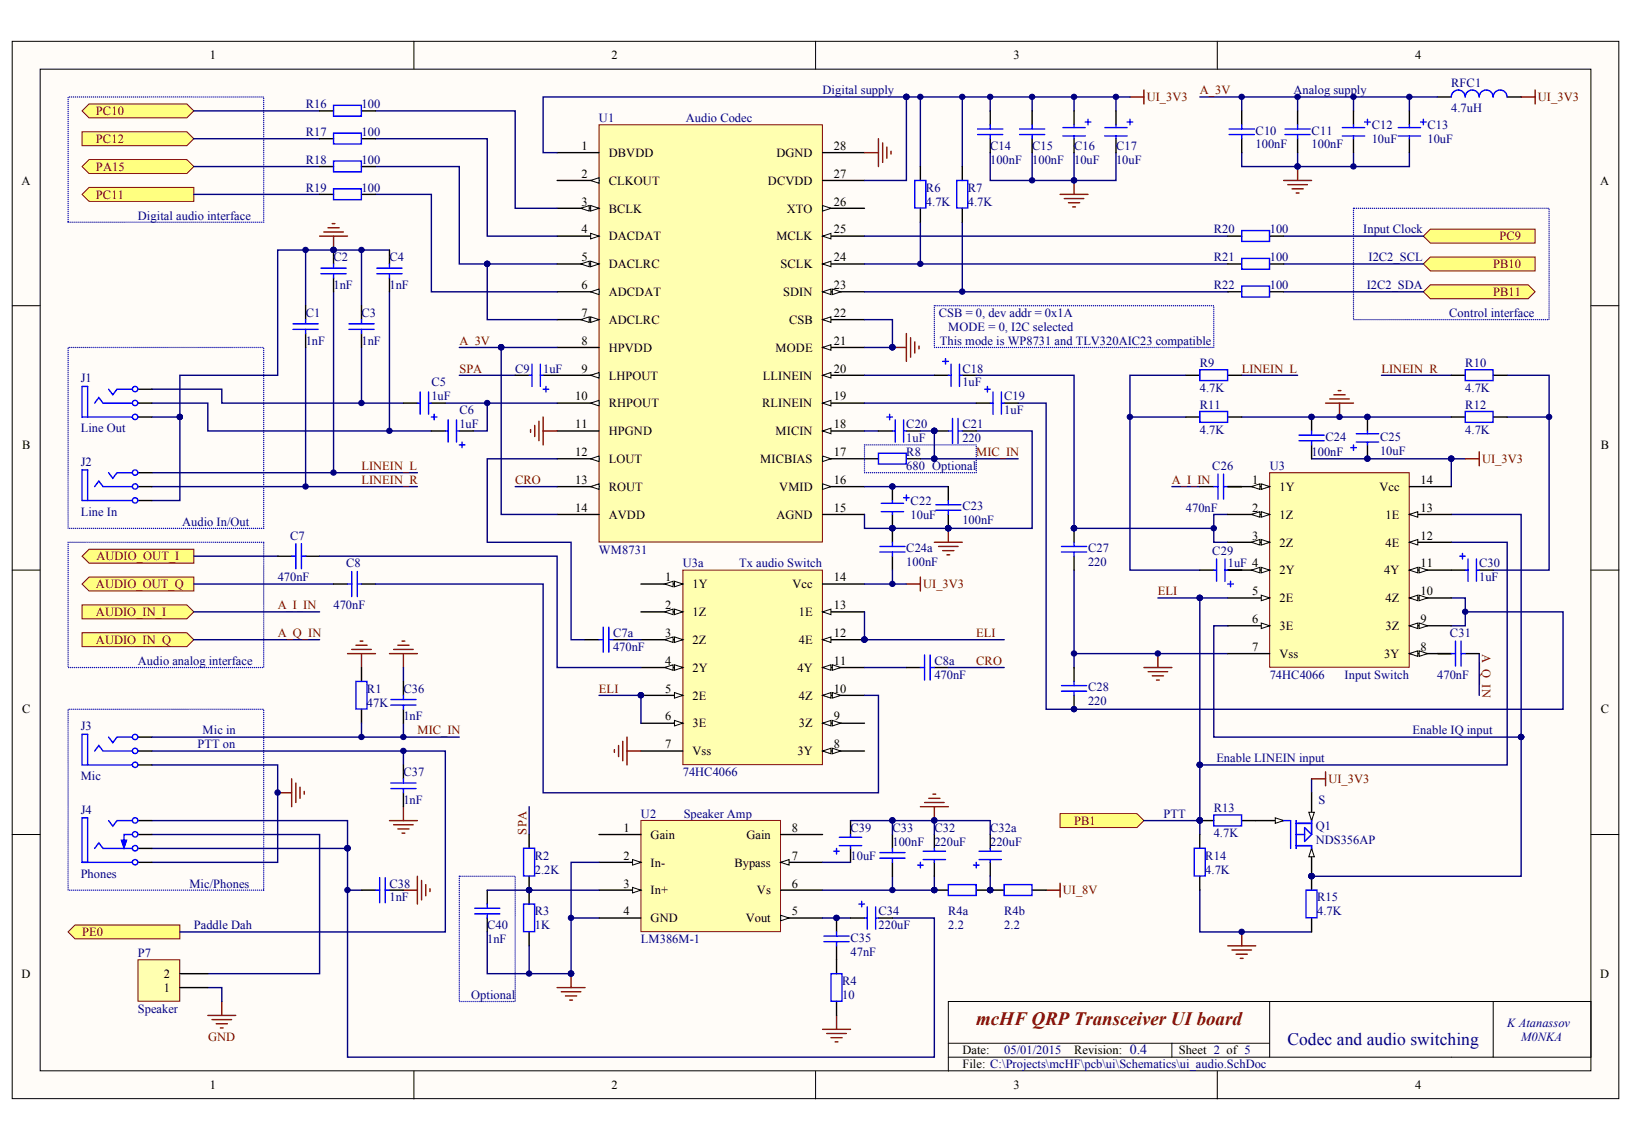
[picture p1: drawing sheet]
<svg xmlns="http://www.w3.org/2000/svg" width="288mm" height="202mm" viewBox="0 0 288 202" stroke-linecap="round" stroke-linejoin="round" font-family="sans-serif">
<defs><g id="words">
<text font-size="3.3" fill="#800000" x="172.1" y="180.7">mcHF QRP Transceiver UI board</text>
<text font-size="3.1" fill="#000080" x="227" y="184.2">Codec and audio switching</text>
<g font-size="2.2">
<text x="37" y="10.5">1</text>
<text x="107.8" y="10.5">2</text>
<text x="178.6" y="10.5">3</text>
<text x="249.4" y="10.5">4</text>
<text x="102.5" y="26.4">1</text>
<text x="107.3" y="27.6">DBVDD</text>
<text x="136.9" y="27.6">DGND</text>
<text x="147" y="26.4">28</text>
<text x="3.8" y="32.5">A</text>
<text x="102.5" y="31.3">2</text>
<text x="107.3" y="32.5">CLKOUT</text>
<text x="135.4" y="32.5">DCVDD</text>
<text x="147" y="31.3">27</text>
<text x="282.1" y="32.5">A</text>
<text x="102.5" y="36.3">3</text>
<text x="102.5" y="41.1">4</text>
<text x="107.3" y="37.5">BCLK</text>
<text x="138.7" y="37.5">XTO</text>
<text x="147" y="41.1">25</text>
<text x="147" y="36.3">26</text>
<text x="102.5" y="46">5</text>
<text x="107.3" y="47.3">DACLRC</text>
<text x="107.3" y="42.4">DACDAT</text>
<text x="136.9" y="42.4">MCLK</text>
<text x="137.6" y="47.3">SCLK</text>
<text x="147" y="46">24</text>
<text x="102.5" y="50.9">6</text>
<text x="107.3" y="52.2">ADCDAT</text>
<text x="138.1" y="52.2">SDIN</text>
<text x="147" y="50.9">23</text>
<text x="102.5" y="55.9">7</text>
<text x="107.3" y="57.1">ADCLRC</text>
<text x="139.1" y="57.1">CSB</text>
<text x="147" y="55.9">22</text>
<text x="102.5" y="60.8">8</text>
<text x="102.5" y="65.7">9</text>
<text x="107.3" y="62">HPVDD</text>
<text x="136.7" y="62">MODE</text>
<text x="147" y="65.7">20</text>
<text x="147" y="60.8">21</text>
<text x="101.4" y="70.6">10</text>
<text x="107.3" y="66.9">LHPOUT</text>
<text x="107.3" y="71.8">RHPOUT</text>
<text x="134.4" y="71.8">RLINEIN</text>
<text x="134.5" y="66.9">LLINEIN</text>
<text x="147" y="70.6">19</text>
<text x="101.4" y="75.5">11</text>
<text x="107.3" y="76.7">HPGND</text>
<text x="136.7" y="76.7">MICIN</text>
<text x="147" y="75.5">18</text>
<text x="3.9" y="79.2">B</text>
<text x="101.4" y="80.4">12</text>
<text x="107.3" y="81.6">LOUT</text>
<text x="134" y="81.6">MICBIAS</text>
<text x="147" y="80.4">17</text>
<text x="282.2" y="79.2">B</text>
<text x="101.4" y="85.3">13</text>
<text x="107.3" y="86.5">ROUT</text>
<text x="137.4" y="86.5">VMID</text>
<text x="147" y="85.3">16</text>
<text x="220.7" y="85.3">1</text>
<text x="225.6" y="86.5">1Y</text>
<text x="243.2" y="86.5">Vcc</text>
<text x="250.4" y="85.3">14</text>
<text x="101.4" y="90.2">14</text>
<text x="107.3" y="91.4">AVDD</text>
<text x="136.9" y="91.4">AGND</text>
<text x="147" y="90.2">15</text>
<text x="220.7" y="90.2">2</text>
<text x="220.7" y="95.1">3</text>
<text x="225.6" y="91.4">1Z</text>
<text x="244.3" y="91.4">1E</text>
<text x="250.4" y="95.1">12</text>
<text x="250.4" y="90.2">13</text>
<text x="225.6" y="96.3">2Z</text>
<text x="225.6" y="101.2">2Y</text>
<text x="244" y="101.2">4Y</text>
<text x="244.3" y="96.3">4E</text>
<text x="250.4" y="100">11</text>
<text x="117.3" y="102.5">1</text>
<text x="117.3" y="107.3">2</text>
<text x="122.1" y="103.7">1Y</text>
<text x="139.7" y="103.7">Vcc</text>
<text x="147" y="107.3">13</text>
<text x="147" y="102.5">14</text>
<text x="220.7" y="104.9">5</text>
<text x="225.6" y="106.1">2E</text>
<text x="244.3" y="106.1">4Z</text>
<text x="250.4" y="104.9">10</text>
<text x="117.3" y="112.2">3</text>
<text x="122.1" y="108.6">1Z</text>
<text x="122.1" y="113.5">2Z</text>
<text x="140.8" y="113.5">4E</text>
<text x="140.8" y="108.6">1E</text>
<text x="147" y="112.2">12</text>
<text x="220.7" y="109.8">6</text>
<text x="225.6" y="111">3E</text>
<text x="244.3" y="111">3Z</text>
<text x="250.4" y="109.8">9</text>
<text x="117.3" y="117.2">4</text>
<text x="122.1" y="118.4">2Y</text>
<text x="140.6" y="118.4">4Y</text>
<text x="147" y="117.2">11</text>
<text x="220.7" y="114.7">7</text>
<text x="225.6" y="116">Vss</text>
<text x="244" y="116">3Y</text>
<text x="250.4" y="114.7">8</text>
<text x="3.9" y="125.7">C</text>
<text x="117.3" y="122.1">5</text>
<text x="122.1" y="123.3">2E</text>
<text x="140.8" y="123.3">4Z</text>
<text x="147" y="122.1">10</text>
<text x="282.2" y="125.7">C</text>
<text x="117.3" y="127">6</text>
<text x="117.3" y="131.9">7</text>
<text x="122.1" y="128.2">3E</text>
<text x="140.8" y="128.2">3Z</text>
<text x="147" y="131.9">8</text>
<text x="147" y="127">9</text>
<text x="122.1" y="133.1">Vss</text>
<text x="140.6" y="133.1">3Y</text>
<text x="109.9" y="146.6">1</text>
<text x="114.7" y="147.8">Gain</text>
<text x="131.6" y="147.8">Gain</text>
<text x="139.6" y="146.6">8</text>
<text x="109.9" y="151.5">2</text>
<text x="114.7" y="152.7">In-</text>
<text x="129.5" y="152.7">Bypass</text>
<text x="139.6" y="151.5">7</text>
<text x="109.9" y="156.4">3</text>
<text x="109.9" y="161.3">4</text>
<text x="114.7" y="157.6">In+</text>
<text x="133.4" y="157.6">Vs</text>
<text x="139.6" y="156.4">6</text>
<text x="139.6" y="161.3">5</text>
<text x="114.7" y="162.5">GND</text>
<text x="131.5" y="162.5">Vout</text>
<text x="3.8" y="172.4">D</text>
<text x="28.9" y="172.4">2</text>
<text x="282.1" y="172.4">D</text>
<text x="28.9" y="174.8">1</text>
<text x="169.6" y="185.8">Date:</text>
<text x="189.4" y="185.8">Revision: 0.4</text>
<text x="207.8" y="185.8">Sheet 2 of 5</text>
<text x="37" y="192">1</text>
<text x="107.8" y="192">2</text>
<text x="169.6" y="188.3">File: C:\Projects\mcHF\pcb\ui\Schematics\ui_audio.SchDoc</text>
<text x="178.6" y="192">3</text>
<text x="249.4" y="192">4</text>
</g>
<g font-size="2.2" fill="#000080">
<text x="145" y="16.6">Digital supply</text>
<text x="228" y="16.6">Analog supply</text>
<text x="255.8" y="15.4">RFC1</text>
<text x="53.9" y="19.1">R16</text>
<text x="53.9" y="24">R17</text>
<text x="63.7" y="19.1">100</text>
<text x="63.7" y="24">100</text>
<text x="105.6" y="21.5">U1</text>
<text x="120.9" y="21.5">Audio Codec</text>
<text x="221.3" y="23.7">C10</text>
<text x="231.2" y="23.7">C11</text>
<text x="241.8" y="22.8">C12</text>
<text x="251.6" y="22.8">C13</text>
<text x="255.8" y="19.8">4.7uH</text>
<text x="53.9" y="28.9">R18</text>
<text x="63.7" y="28.9">100</text>
<text x="174.5" y="26.4">C14</text>
<text x="174.5" y="28.9">100nF</text>
<text x="182" y="26.4">C15</text>
<text x="182" y="28.9">100nF</text>
<text x="189.4" y="26.4">C16</text>
<text x="189.4" y="28.9">10uF</text>
<text x="196.7" y="26.4">C17</text>
<text x="196.7" y="28.9">10uF</text>
<text x="221.3" y="26.2">100nF</text>
<text x="231.2" y="26.2">100nF</text>
<text x="241.8" y="25.2">10uF</text>
<text x="251.6" y="25.2">10uF</text>
<text x="53.9" y="33.8">R19</text>
<text x="63.7" y="33.8">100</text>
<text x="163.2" y="33.8">R6</text>
<text x="170.6" y="33.8">R7</text>
<text x="24.3" y="38.7">Digital audio interface</text>
<text x="163.2" y="36.3">4.7K</text>
<text x="170.6" y="36.3">4.7K</text>
<text x="214" y="41.1">R20</text>
<text x="223.8" y="41.1">100</text>
<text x="240.3" y="41.1">Input Clock</text>
<text x="58.8" y="46">C2</text>
<text x="68.7" y="46">C4</text>
<text x="214" y="46">R21</text>
<text x="223.8" y="46">100</text>
<text x="241.3" y="46">I2C2_SCL</text>
<text x="58.8" y="50.9">1nF</text>
<text x="68.7" y="50.9">1nF</text>
<text x="214" y="50.9">R22</text>
<text x="223.8" y="50.9">100</text>
<text x="240.9" y="50.9">I2C2_SDA</text>
<text x="53.9" y="55.9">C1</text>
<text x="63.7" y="55.9">C3</text>
<text x="165.5" y="55.9">CSB = 0, dev addr = 0x1A</text>
<text x="167.2" y="58.3">MODE = 0, I2C selected</text>
<text x="255.5" y="55.9">Control interface</text>
<text x="53.9" y="60.8">1nF</text>
<text x="63.7" y="60.8">1nF</text>
<text x="90.8" y="65.7">C9</text>
<text x="95.8" y="65.7">1uF</text>
<text x="165.7" y="60.8">This mode is WP8731 and TLV320AIC23 compatible</text>
<text x="169.6" y="65.7">C18</text>
<text x="211.5" y="64.7">R9</text>
<text x="258.3" y="64.7">R10</text>
<text x="14.2" y="67.4">J1</text>
<text x="76" y="68.1">C5</text>
<text x="76" y="70.6">1uF</text>
<text x="169.6" y="68.1">1uF</text>
<text x="177" y="70.6">C19</text>
<text x="211.5" y="69.1">4.7K</text>
<text x="258.3" y="69.1">4.7K</text>
<text x="14.2" y="76.2">Line Out</text>
<text x="81" y="73">C6</text>
<text x="81" y="75.5">1uF</text>
<text x="159.8" y="75.5">C20</text>
<text x="159.8" y="77.9">1uF</text>
<text x="169.6" y="75.5">C21</text>
<text x="169.6" y="77.9">220</text>
<text x="177" y="73">1uF</text>
<text x="211.5" y="72">R11</text>
<text x="211.5" y="76.5">4.7K</text>
<text x="233.7" y="77.7">C24</text>
<text x="243.3" y="77.7">C25</text>
<text x="258.3" y="72">R12</text>
<text x="258.3" y="76.5">4.7K</text>
<text x="14.2" y="82.1">J2</text>
<text x="159.8" y="80.4">R8</text>
<text x="159.8" y="82.8">680 Optional</text>
<text x="213.7" y="82.8">C26</text>
<text x="223.8" y="82.8">U3</text>
<text x="231.2" y="80.4">100nF</text>
<text x="243.3" y="80.1">10uF</text>
<text x="160.5" y="88.9">C22</text>
<text x="169.6" y="90">C23</text>
<text x="14.2" y="90.9">Line In</text>
<text x="32.1" y="92.6">Audio In/Out</text>
<text x="51.1" y="95.1">C7</text>
<text x="160.5" y="91.4">10uF</text>
<text x="169.6" y="92.4">100nF</text>
<text x="209.1" y="90.2">470nF</text>
<text x="61" y="100">C8</text>
<text x="105.6" y="97.6">WM8731</text>
<text x="120.4" y="100">U3a</text>
<text x="130.3" y="100">Tx audio Switch</text>
<text x="159.8" y="97.3">C24a</text>
<text x="159.8" y="99.7">100nF</text>
<text x="191.8" y="97.3">C27</text>
<text x="191.8" y="99.7">220</text>
<text x="213.7" y="97.8">C29</text>
<text x="216.4" y="100">1uF 4</text>
<text x="260.8" y="100">C30</text>
<text x="49" y="102.5">470nF</text>
<text x="58.8" y="107.3">470nF</text>
<text x="260.8" y="102.5">1uF</text>
<text x="108.1" y="112.2">C7a</text>
<text x="255.6" y="112.2">C31</text>
<text x="24.3" y="117.2">Audio analog interface</text>
<text x="108.1" y="114.7">470nF</text>
<text x="164.7" y="117.2">C8a</text>
<text x="164.7" y="119.6">470nF</text>
<text x="223.8" y="119.6">74HC4066</text>
<text x="237" y="119.6">Input Switch</text>
<text x="253.4" y="119.6">470nF</text>
<text x="64.7" y="122.1">R1</text>
<text x="64.7" y="124.5">47K</text>
<text x="71.1" y="122.1">C36</text>
<text x="191.8" y="121.8">C28</text>
<text x="191.8" y="124.3">220</text>
<text x="14.2" y="128.7">J3</text>
<text x="34.8" y="131.9">PTT on</text>
<text x="35.7" y="129.4">Mic in</text>
<text x="71.1" y="127">1nF</text>
<text x="249" y="129.4">Enable IQ input</text>
<text x="14.2" y="137.5">Mic</text>
<text x="71.1" y="136.8">C37</text>
<text x="120.4" y="136.8">74HC4066</text>
<text x="214.4" y="134.3">Enable LINEIN input</text>
<text x="14.2" y="143.4">J4</text>
<text x="71.1" y="141.7">1nF</text>
<text x="214" y="143.2">R13</text>
<text x="232.4" y="141.7">S</text>
<text x="113" y="144.1">U2</text>
<text x="120.5" y="144.1">Speaker Amp</text>
<text x="149.9" y="146.6">C39</text>
<text x="157.3" y="146.6">C33</text>
<text x="157.3" y="149">100nF</text>
<text x="164.7" y="146.6">C32</text>
<text x="164.7" y="149">220uF</text>
<text x="174.5" y="146.6">C32a</text>
<text x="174.5" y="149">220uF</text>
<text x="205.1" y="144.1">PTT</text>
<text x="214" y="147.6">4.7K</text>
<text x="231.9" y="146.3">Q1</text>
<text x="231.9" y="148.8">NDS356AP</text>
<text x="14.2" y="154.7">Phones</text>
<text x="94.3" y="151.5">R2</text>
<text x="94.3" y="154">2.2K</text>
<text x="149.9" y="151.5">10uF</text>
<text x="212.5" y="151.5">R14</text>
<text x="212.5" y="154">4.7K</text>
<text x="33.4" y="156.4">Mic/Phones</text>
<text x="68.7" y="156.4">C38</text>
<text x="68.7" y="158.9">1nF</text>
<text x="94.3" y="161.3">R3</text>
<text x="154.9" y="161.3">C34</text>
<text x="167.2" y="161.3">R4a</text>
<text x="177" y="161.3">R4b</text>
<text x="232.2" y="158.9">R15</text>
<text x="232.2" y="161.3">4.7K</text>
<text x="34.2" y="163.8">Paddle Dah</text>
<text x="85.9" y="163.8">C40</text>
<text x="85.9" y="166.2">1nF</text>
<text x="94.3" y="163.8">1K</text>
<text x="113" y="166.2">LM386M-1</text>
<text x="149.9" y="165.9">C35</text>
<text x="154.9" y="163.8">220uF</text>
<text x="167.2" y="163.8">2.2</text>
<text x="177" y="163.8">2.2</text>
<text x="24.3" y="168.6">P7</text>
<text x="148.5" y="173.6">R4</text>
<text x="149.9" y="168.4">47nF</text>
<text x="24.3" y="178.5">Speaker</text>
<text x="83" y="176">Optional</text>
<text x="148.5" y="176">10</text>
<text x="177" y="185.8">05/01/2015</text>
<text x="265.7" y="180.9">K Atanassov</text>
<text x="268.1" y="183.4">M0NKA</text>
</g>
<g font-size="2.2" fill="#800000">
<text x="202.1" y="17.9">UI_3V3</text>
<text x="211.5" y="16.6">A_3V</text>
<text x="271.1" y="17.9">UI_3V3</text>
<text x="16.9" y="20.3">PC10</text>
<text x="16.9" y="25.2">PC12</text>
<text x="16.9" y="30.1">PA15</text>
<text x="16.9" y="35">PC11</text>
<text x="263.2" y="47.3">PB10</text>
<text x="264.3" y="42.4">PC9</text>
<text x="263.2" y="52.2">PB11</text>
<text x="81" y="65.7">SPA</text>
<text x="81" y="60.8">A_3V</text>
<text x="218.9" y="65.7">LINEIN_L</text>
<text x="243.5" y="65.7">LINEIN_R</text>
<text x="63.7" y="82.8">LINEIN_L</text>
<text x="172.1" y="80.4">MIC_IN</text>
<text x="261.3" y="81.6">UI_3V3</text>
<text x="63.7" y="85.3">LINEIN_R</text>
<text x="90.8" y="85.3">CRO</text>
<text x="206.6" y="85.3">A_I_IN</text>
<text x="17" y="98.8">AUDIO_OUT_I</text>
<text x="16.9" y="103.7">AUDIO_OUT_Q</text>
<text x="49" y="107.3">A_I_IN</text>
<text x="162.7" y="103.7">UI_3V3</text>
<text x="204.1" y="104.9">ELI</text>
<text x="16.9" y="113.5">AUDIO_IN_Q</text>
<text x="16.9" y="108.6">AUDIO_IN_I</text>
<text x="49" y="112.2">A_Q_IN</text>
<text x="172.1" y="112.2">ELI</text>
<text x="172.1" y="117.2">CRO</text>
<text x="261.3" y="115.2" transform="rotate(90 261.3 115.2)">A_Q_IN</text>
<text x="105.6" y="122.1">ELI</text>
<text x="73.6" y="129.4">MIC_IN</text>
<text x="234.2" y="138">UI_3V3</text>
<text x="92.8" y="147.1" transform="rotate(-90 92.8 147.1)">SPA</text>
<text x="189.4" y="145.4">PB1</text>
<text x="187.4" y="157.6">UI_8V</text>
<text x="14.5" y="165">PE0</text>
<text x="36.7" y="183.4">GND</text>
</g>
</g></defs>
<g fill="#fffcf8" stroke="#000" stroke-width=".18">
<path d="M2.2 7.3h283.2v186.3h-283.2z"/>
<path d="M7.1 12.2h273.3v176.5h-273.3z"/>
</g>
<g fill="none" stroke="#000" stroke-width=".18">
<path d="M73 7.3v4.9M143.8 7.3v4.9M214.6 7.3v4.9M2.2 53.9h4.9M280.5 53.9h4.9M2.2 100.5h4.9M280.5 100.5h4.9M2.2 147.1h4.9M280.5 147.1h4.9M223.8 176.5v9.8M263.2 176.5v9.8M73 188.8v4.9"/>
<path d="M143.8 188.8v4.9M167.2 186.3h113.3v-9.8h-113.3v12.3M167.2 183.9h56.6M206.6 183.9v2.4M214.6 188.8v4.9"/>
</g>
<path d="M186.9 34.3h4.9M187.6 35h3.5M188.4 35.7h1.9M189.1 36.5h.5M189.3 31.8v2.5" fill="none" stroke="#800000" stroke-width=".25"/>
<circle cx="189.3" cy="31.8" r=".47" fill="#000080" stroke="#000080" stroke-width=".18"/>
<g fill="#ffff80" stroke="#800000" stroke-width=".18">
<path d="M14.5 29.4l1.2-1.3h17.2l1.3 1.3-1.3 1.2h-17.2z" fill-rule="evenodd"/>
<path d="M14.5 19.5l1.2-1.2h17.2l1.3 1.2-1.3 1.3h-17.2z" fill-rule="evenodd"/>
<path d="M14.5 34.3l1.2-1.3h18.5v2.5h-18.5z" fill-rule="evenodd"/>
<path d="M14.5 23.2h18.4l1.3 1.2-1.3 1.3h-18.4z" fill-rule="evenodd"/>
</g>
<path d="M12 39.2h34.5v-22.1h-34.5v22.1" fill="none" stroke="#0000b4" stroke-width=".25" stroke-dasharray="0 .3"/>
<path d="M199.2 17.1h2.5M201.7 15.9v2.4" fill="none" stroke="#800000" stroke-width=".25"/>
<path d="M105.6 22h39.4v73.5h-39.4z" fill="#ffffb0" stroke="#800000" stroke-width=".18"/>
<path d="M98.2 51.4h7.4" fill="none" stroke="#000" stroke-width=".25"/>
<path d="M104.1 51.4l1.5-.5v1z" fill="#fffcf8" stroke="#000" stroke-width=".18"/>
<path d="M98.2 46.5h7.4" fill="none" stroke="#000" stroke-width=".25"/>
<g fill="#fffcf8" stroke="#000" stroke-width=".18">
<path d="M104.1 46l1.5 .5-1.5 .5z"/>
<path d="M102.4 46.5l1.5-.5v1z"/>
</g>
<path d="M98.2 26.9h7.4M98.2 31.8h7.4" fill="none" stroke="#000" stroke-width=".25"/>
<path d="M104.1 31.8l1.5-.5v1z" fill="#fffcf8" stroke="#000" stroke-width=".18"/>
<path d="M98.2 36.7h7.4" fill="none" stroke="#000" stroke-width=".25"/>
<g fill="#fffcf8" stroke="#000" stroke-width=".18">
<path d="M104.1 36.2l1.5 .5-1.5 .5z"/>
<path d="M102.4 36.7l1.5-.5v1z"/>
</g>
<path d="M98.2 41.6h7.4" fill="none" stroke="#000" stroke-width=".25"/>
<path d="M104.1 41.1l1.5 .5-1.5 .5z" fill="#fffcf8" stroke="#000" stroke-width=".18"/>
<path d="M98.2 56.3h7.4M98.2 61.2h7.4" fill="none" stroke="#000" stroke-width=".25"/>
<g fill="#fffcf8" stroke="#000" stroke-width=".18">
<path d="M104.1 55.8l1.5 .5-1.5 .5z"/>
<path d="M102.4 56.3l1.5-.5v1z"/>
</g>
<path d="M98.2 66.1h7.4" fill="none" stroke="#000" stroke-width=".25"/>
<path d="M104.1 66.1l1.5-.5v1z" fill="#fffcf8" stroke="#000" stroke-width=".18"/>
<path d="M98.2 71h7.4" fill="none" stroke="#000" stroke-width=".25"/>
<path d="M104.1 71l1.5-.4v.9z" fill="#fffcf8" stroke="#000" stroke-width=".18"/>
<path d="M98.2 76h7.4M98.2 80.9h7.4" fill="none" stroke="#000" stroke-width=".25"/>
<path d="M104.1 80.9l1.5-.5v.9z" fill="#fffcf8" stroke="#000" stroke-width=".18"/>
<path d="M98.2 85.8h7.4" fill="none" stroke="#000" stroke-width=".25"/>
<path d="M104.1 85.8l1.5-.5v1z" fill="#fffcf8" stroke="#000" stroke-width=".18"/>
<path d="M98.2 90.7h7.4M145 90.7h7.4M145 85.8h7.4" fill="none" stroke="#000" stroke-width=".25"/>
<path d="M145 85.3l1.5 .5-1.5 .5z" fill="#fffcf8" stroke="#000" stroke-width=".18"/>
<path d="M145 80.9h7.4" fill="none" stroke="#000" stroke-width=".25"/>
<path d="M145 80.4l1.5 .5-1.5 .4z" fill="#fffcf8" stroke="#000" stroke-width=".18"/>
<path d="M145 76h7.4" fill="none" stroke="#000" stroke-width=".25"/>
<path d="M145 76l1.5-.5v.9z" fill="#fffcf8" stroke="#000" stroke-width=".18"/>
<path d="M145 71h7.4" fill="none" stroke="#000" stroke-width=".25"/>
<path d="M145 71l1.5-.4v.9z" fill="#fffcf8" stroke="#000" stroke-width=".18"/>
<path d="M145 66.1h7.4" fill="none" stroke="#000" stroke-width=".25"/>
<path d="M145 66.1l1.5-.5v1z" fill="#fffcf8" stroke="#000" stroke-width=".18"/>
<path d="M145 61.2h7.4" fill="none" stroke="#000" stroke-width=".25"/>
<path d="M145 61.2l1.5-.5v1z" fill="#fffcf8" stroke="#000" stroke-width=".18"/>
<path d="M145 56.3h7.4" fill="none" stroke="#000" stroke-width=".25"/>
<path d="M145 56.3l1.5-.5v1z" fill="#fffcf8" stroke="#000" stroke-width=".18"/>
<path d="M145 51.4h7.4" fill="none" stroke="#000" stroke-width=".25"/>
<g fill="#fffcf8" stroke="#000" stroke-width=".18">
<path d="M145 51.4l1.5-.5v1z"/>
<path d="M146.7 50.9l1.5 .5-1.5 .5z"/>
</g>
<path d="M145 46.5h7.4" fill="none" stroke="#000" stroke-width=".25"/>
<path d="M145 46.5l1.5-.5v1z" fill="#fffcf8" stroke="#000" stroke-width=".18"/>
<path d="M145 41.6h7.4" fill="none" stroke="#000" stroke-width=".25"/>
<path d="M145 41.6l1.5-.5v1z" fill="#fffcf8" stroke="#000" stroke-width=".18"/>
<path d="M145 36.7h7.4" fill="none" stroke="#000" stroke-width=".25"/>
<path d="M145 36.2l1.5 .5-1.5 .5z" fill="#fffcf8" stroke="#000" stroke-width=".18"/>
<path d="M145 31.8h7.4M145 26.9h7.4" fill="none" stroke="#000" stroke-width=".25"/>
<g fill="none" stroke="#800000" stroke-width=".25">
<path d="M152.4 26.9h2.5M154.9 24.4v5M155.6 25.2v3.4M156.3 25.9v2M157.1 26.7v.4M226.3 31.8h4.9M227 32.5h3.5M227.8 33.3h1.9M228.5 34h.5M228.7 29.4v2.4M93.5 75.7v.5M94.3 75v1.9"/>
<path d="M95 74.2v3.5M95.7 73.5v4.9M95.7 76h2.5M164.7 95.6h4.9M165.4 96.3h3.5M166.2 97h2M166.9 97.8h.5M167.2 93.1v2.5"/>
</g>
<path d="M159.8 17.1h39.4M85.9 46.5h12.3M152.4 85.8h14.8" fill="none" stroke="#000080" stroke-width=".25"/>
<g fill="#000080" stroke="#000080" stroke-width=".18">
<circle cx="159.8" cy="17.1" r=".47"/>
<circle cx="228.7" cy="29.3" r=".47"/>
<circle cx="85.9" cy="46.5" r=".47"/>
<circle cx="167.2" cy="93.1" r=".47"/>
</g>
<g fill="#ffff80" stroke="#800000" stroke-width=".18">
<path d="M250.9 51.4l1.2-1.2h17.3l1.2 1.2-1.2 1.3h-17.3z" fill-rule="evenodd"/>
<path d="M250.9 46.5l1.2-1.2h18.5v2.4h-18.5z" fill-rule="evenodd"/>
</g>
<path d="M238.6 36.7v19.6h34.5v-19.6h-34.5" fill="none" stroke="#0000b4" stroke-width=".25" stroke-dasharray="0 .3"/>
<path d="M85.9 46.5v9.8h12.3" fill="none" stroke="#000080" stroke-width=".25"/>
<circle cx="85.9" cy="46.5" r=".47" fill="#000080" stroke="#000080" stroke-width=".18"/>
<g fill="#ffff80" stroke="#800000" stroke-width=".18">
<path d="M14.5 111.5h18.4l1.3 1.2-1.3 1.3h-18.4z" fill-rule="evenodd"/>
<path d="M14.5 106.6h18.4l1.3 1.2-1.3 1.3h-18.4z" fill-rule="evenodd"/>
<path d="M250.9 41.6l1.2-1.2h18.5v2.4h-18.5z" fill-rule="evenodd"/>
</g>
<path d="M159.8 58.8v4.9M160.5 59.5v3.5M157.3 61.2h2.5M161.3 60.3v1.9M162 61v.5" fill="none" stroke="#800000" stroke-width=".25"/>
<g fill="#000080" stroke="#000080" stroke-width=".18">
<circle cx="157.3" cy="61.2" r=".48"/>
<circle cx="159.8" cy="17.1" r=".47"/>
<circle cx="181.9" cy="17.1" r=".47"/>
<circle cx="189.3" cy="17.1" r=".47"/>
<circle cx="174.6" cy="17.1" r=".47"/>
<circle cx="162.2" cy="17.1" r=".47"/>
<circle cx="169.6" cy="17.1" r=".47"/>
<circle cx="162.2" cy="46.5" r=".47"/>
<circle cx="169.6" cy="51.4" r=".48"/>
</g>
<path d="M164.7 53.9v7.3h49.3v-7.3h-49.3" fill="none" stroke="#0000b4" stroke-width=".25" stroke-dasharray="0 .3"/>
<path d="M162.2 17.1v12.3M169.6 17.1v12.3M174.6 17.1v2.4M181.9 17.1v2.4M189.3 17.1v2.4M98.2 26.9h-2.5v-9.8h64.1v14.7h-7.4M162.2 39.2v7.3M169.6 39.2v12.2M152.4 56.3h4.9v4.9h-4.9" fill="none" stroke="#000080" stroke-width=".25"/>
<g fill="#ffff80" stroke="#800000" stroke-width=".18">
<path d="M14.5 102.9l1.2-1.2h18.5v2.5h-18.5z" fill-rule="evenodd"/>
<path d="M14.5 98l1.2-1.2h18.5v2.4h-18.5z" fill-rule="evenodd"/>
</g>
<g fill="none" stroke="#800000" stroke-width=".25">
<path d="M58.6 39.4h.4M56.3 41.6h5M57.1 40.9h3.4M57.8 40.1h2M58.8 41.6v2.5M233.7 71h4.9M234.4 70.3h3.5M235.1 69.6h2M235.9 68.8h.5M236.1 71v2.5M260.8 79.6v2.5M258.3 80.9h2.5"/>
<path d="M61.3 115.2h4.9M62 114.5h3.4M62.7 113.7h2M63.5 113h.5M63.7 115.2v2.4M201.7 117.6h4.9M202.4 118.4h3.4M203.1 119.1h2M203.9 119.8h.5M204.1 115.2v2.4"/>
</g>
<g fill="#000080" stroke="#000080" stroke-width=".18">
<circle cx="58.8" cy="44" r=".47"/>
<circle cx="85.9" cy="71" r=".47"/>
<circle cx="53.9" cy="85.7" r=".47"/>
<circle cx="58.8" cy="83.3" r=".47"/>
<circle cx="63.7" cy="71" r=".47"/>
<circle cx="68.6" cy="75.9" r=".47"/>
<circle cx="63.7" cy="44" r=".47"/>
<circle cx="53.9" cy="44" r=".47"/>
<circle cx="196.7" cy="17.1" r=".47"/>
<circle cx="189.3" cy="31.8" r=".47"/>
<circle cx="181.9" cy="31.8" r=".47"/>
<circle cx="258.3" cy="107.8" r=".47"/>
<circle cx="189.3" cy="115.2" r=".47"/>
<circle cx="204.1" cy="115.2" r=".47"/>
<circle cx="255.8" cy="80.8" r=".47"/>
<circle cx="236.1" cy="73.5" r=".47"/>
<circle cx="167.2" cy="93.1" r=".47"/>
<circle cx="164.7" cy="80.8" r=".47"/>
<circle cx="211.5" cy="144.6" r=".48"/>
</g>
<path d="M46.5 93.1v-31.9h-34.5v31.9h34.5M46.5 95.6h-34.5v22h34.5v-22M46.5 156.9v-31.9h-34.5v31.9h34.5" fill="none" stroke="#0000b4" stroke-width=".25" stroke-dasharray="0 .3"/>
<g fill="none" stroke="#000080" stroke-width=".25">
<path d="M196.7 17.1v2.4M174.6 26.9v4.9h22.1v-4.9M181.9 26.9v4.9M189.3 26.9v4.9M53.9 44.1v9.8M58.8 51.4v31.9M63.7 44.1v9.8M68.7 51.4v24.6M26.8 68.6h12.3v2.4h32M26.8 71h9.8v5h39.4M53.9 61.2v24.6M63.7 61.2v9.8"/>
<path d="M78.5 71h19.7M81 66.1h9.8M85.9 71v5h-2.5M152.4 71h19.7M152.4 66.1h12.3M152.4 76h2.5M172.1 76h9.8v17.1h-14.7M179.5 71h4.9v54h91.1v-17.2h-17.2M209 66.1h-9.8v34.4h12.3M265.7 66.1h7.4v34.4h-9.9M26.8 85.8h46.8M26.8 83.3h46.8"/>
<path d="M34.2 98h14.7M162.2 80.9h17.3M206.6 85.8h4.9M216.4 90.7h-2.4v4.9h2.4M231.2 80.9h27.1M255.8 80.9v4.9M34.2 102.9h24.6M34.2 107.8h22.1M34.2 112.7h22.1M189.3 100.5v17.1M189.3 115.2h27.1M216.4 100.5h2.5"/>
<path d="M255.8 105.4h2.5v4.9h-2.5M231.2 137.3v2.4M211.5 144.6v2.5"/>
</g>
<path d="M221.4 144.6h4.9" fill="none" stroke="#000" stroke-width=".25"/>
<path d="M224.8 144.1l1.5 .5-1.5 .5z" fill="#fffcf8" stroke="#000" stroke-width=".18"/>
<path d="M231.2 149.5v4.9" fill="none" stroke="#000" stroke-width=".25"/>
<path d="M231.2 149.5l.5 1.5h-1z" fill="#fffcf8" stroke="#000" stroke-width=".18"/>
<circle cx="231.2" cy="154.4" r=".47" fill="#000080" stroke="#000080" stroke-width=".18"/>
<path d="M231.2 139.7v4.9" fill="none" stroke="#000" stroke-width=".25"/>
<path d="M230.7 143.1h1l-.5 1.5z" fill="#fffcf8" stroke="#000" stroke-width=".18"/>
<path d="M226.3 144.6h1.2v4.9M228.5 144.6v4.9M228.5 149h2.7v.5M228.5 145.1h2.7M228.5 147.1h1.5M230 145.8l1.2 1.3-1.2 1.2zM231.2 144.6v2.5" fill="none" stroke="#00f" stroke-width=".25"/>
<g fill="#000080" stroke="#000080" stroke-width=".18">
<circle cx="231.2" cy="154.4" r=".47"/>
<circle cx="218.9" cy="164.2" r=".47"/>
<circle cx="268.1" cy="129.9" r=".47"/>
<circle cx="100.7" cy="161.8" r=".47"/>
<circle cx="100.7" cy="171.6" r=".47"/>
<circle cx="164.7" cy="156.9" r=".47"/>
<circle cx="164.7" cy="144.6" r=".48"/>
</g>
<g fill="none" stroke="#800000" stroke-width=".25">
<path d="M164.5 140h.5M231.2 137.3h2.5M233.7 136v2.5M162.2 142.2h5M163 141.4h3.4M163.7 140.7h2M164.7 142.2v2.4M184.4 156.9h2.5M186.9 155.7v2.4M98.2 174h4.9M98.9 174.8h3.5M99.7 175.5h2"/>
<path d="M100.4 176.3h.5M100.7 171.6v2.4M147.5 179v2.4M216.4 166.7h5M217.2 167.4h3.4M217.9 168.2h2M218.6 168.9h.5M218.9 164.2v2.5M145 181.4h4.9M145.7 182.1h3.5M146.5 182.9h2M147.2 183.6h.5"/>
</g>
<path d="M218.9 66.1h9.8M243.5 66.1h12.3M255.8 90.7h12.4v39.2h-54.2v-19.6h2.4M260.8 115.2v7.3M26.8 134.8h22.1v17.2h-22.1M93.3 142.2v4.9M164.7 154.4v2.5M211.5 156.9v7.3h19.7M100.7 161.8h4.9" fill="none" stroke="#000080" stroke-width=".25"/>
<path d="M186.9 143.4h13.5l1.3 1.2-1.3 1.2h-13.5z" fill-rule="evenodd" fill="#ffff80" stroke="#800000" stroke-width=".18"/>
<path d="M255.8 95.6h9.9v39.2h-54.2v9.8h-9.8M61.3 149.5v36.8h103.4v-24.5h-7.4" fill="none" stroke="#000080" stroke-width=".25"/>
<g fill="#000080" stroke="#000080" stroke-width=".18">
<circle cx="61.3" cy="149.5" r=".48"/>
<circle cx="211.5" cy="134.8" r=".47"/>
<circle cx="211.5" cy="144.6" r=".48"/>
</g>
<path d="M12 164.2l1.2-1.2h18.5v2.5h-18.5z" fill-rule="evenodd" fill="#ffff80" stroke="#800000" stroke-width=".18"/>
<path d="M199.2 73.5h9.8M265.7 73.5h7.4M26.8 132.4h51.7v31.8h-46.8M157.3 154.4v2.5" fill="none" stroke="#000080" stroke-width=".25"/>
<g fill="#000080" stroke="#000080" stroke-width=".18">
<circle cx="199.2" cy="73.5" r=".47"/>
<circle cx="273.1" cy="73.5" r=".47"/>
<circle cx="157.3" cy="156.9" r=".47"/>
</g>
<g fill="none" stroke="#800000" stroke-width=".25">
<path d="M68.7 115.2h4.9M69.4 114.5h3.4M70.1 113.7h2M70.9 113h.5M71.1 115.2v2.4M68.7 144.6h4.9M69.4 145.4h3.4M70.1 146.1h2M70.9 146.8h.5M71.1 142.2v2.4M71.1 156.9h2.5M73.6 154.4v4.9"/>
<path d="M74.3 155.2v3.4M75.1 155.9v2M75.8 156.6v.5M36.6 179h5M37.4 179.7h3.4M39.1 176.5v2.5M38.1 180.4h2M38.9 181.2h.4"/>
</g>
<path d="M113 144.6h24.6v19.6h-24.6z" fill="#ffffb0" stroke="#800000" stroke-width=".18"/>
<path d="M137.6 156.9h7.4M137.6 161.8h7.4" fill="none" stroke="#000" stroke-width=".25"/>
<path d="M137.6 161.3l1.5 .5-1.5 .5z" fill="#fffcf8" stroke="#000" stroke-width=".18"/>
<path d="M105.6 147.1h7.4M105.6 152h7.4" fill="none" stroke="#000" stroke-width=".25"/>
<path d="M111.5 151.5l1.5 .5-1.5 .5z" fill="#fffcf8" stroke="#000" stroke-width=".18"/>
<path d="M105.6 156.9h7.4" fill="none" stroke="#000" stroke-width=".25"/>
<path d="M111.5 156.4l1.5 .5-1.5 .5z" fill="#fffcf8" stroke="#000" stroke-width=".18"/>
<path d="M137.6 147.1h7.4M137.6 152h7.4M105.6 161.8h7.4" fill="none" stroke="#000" stroke-width=".25"/>
<path d="M137.6 152l1.5-.5v1z" fill="#fffcf8" stroke="#000" stroke-width=".18"/>
<g fill="none" stroke="#000080" stroke-width=".25">
<path d="M34.2 19.5h22.1M66.2 19.5h24.6v17.2h7.4M34.2 24.4h22.1M34.2 29.4h22.1M34.2 34.3h22.1M66.2 24.4h19.7v17.2h12.3M66.2 29.4h14.8v17.1h4.9M66.2 34.3h9.8v17.1h22.2M152.4 41.6h64M152.4 46.5h64M152.4 51.4h64M226.3 41.6h24.6"/>
<path d="M226.3 46.5h24.6M226.3 51.4h24.6M218.9 73.5h36.9M152.4 90.7v2.4h14.8M71.1 132.4v2.4M26.8 144.6h34.5v4.9h-34.5M26.8 147.1h29.5v24.5h-19.7M61.3 156.9h2.4M36.6 174h2.5v2.5M145 161.8h4.9"/>
</g>
<g fill="#000080" stroke="#000080" stroke-width=".18">
<circle cx="85.9" cy="46.5" r=".47"/>
<circle cx="61.3" cy="149.5" r=".48"/>
<circle cx="48.9" cy="139.7" r=".48"/>
<circle cx="71.1" cy="132.3" r=".47"/>
<circle cx="61.3" cy="156.9" r=".47"/>
<circle cx="167.2" cy="93.1" r=".47"/>
<circle cx="147.5" cy="161.8" r=".47"/>
<circle cx="164.7" cy="75.9" r=".47"/>
<circle cx="93.3" cy="156.9" r=".47"/>
</g>
<path d="M48.9 139.7h2.5M51.4 137.3v4.9M52.2 138v3.4M52.9 138.7v2M53.6 139.5v.5" fill="none" stroke="#800000" stroke-width=".25"/>
<g fill="none" stroke="#000" stroke-width=".25">
<path d="M56.3 19.5h2.5M63.7 19.5h2.5M53.9 53.9v2.4M53.9 58.8v2.4M164.7 66.1h2.5M164.7 76h2.5M169.6 66.1h2.5M169.6 76h2.5M255.8 66.1h2.5M263.2 66.1h2.5M211.5 85.8h2.5M216.4 85.8h2.5"/>
<path d="M63.7 117.6v2.5M63.7 125v2.5M93.3 147.1v2.4M93.3 154.4v2.5M164.7 147.1v2.4M164.7 152v2.4M147.5 161.8v2.4M147.5 166.7v4.9M147.5 176.5v2.5"/>
</g>
<g fill="none" stroke="#00f" stroke-width=".25">
<path d="M58.8 18.6h4.9v1.9h-4.9zM51.7 58h4.4M51.7 57.1h4.4M53.9 56.3v.8M53.9 58v.8M166.2 63.7h1M166.7 63.2v1M167.2 66.1h.5M167.2 76h.7M167.7 64.2v3.9M167.9 73.7v4.5M168.9 76h.7"/>
<path d="M168.9 73.7v4.5M169.1 64.2v3.9M169.1 66.1h.5M258.3 65.2h4.9v1.9h-4.9zM214 85.8h.7M214.7 83.6v4.4M215.7 85.8h.7M215.7 83.6v4.4M62.7 120.1h2v4.9h-2zM92.3 149.5h1.9v4.9h-1.9zM161.8 152.5h.9M162.2 152v1"/>
<path d="M162.7 150h4M162.7 151.5h4M164.7 149.5v.5M164.7 151.5v.5M145.2 165h4.5M145.2 166h4.5M146.5 171.6h1.9v4.9h-1.9zM147.5 164.2v.8M147.5 166v.7"/>
</g>
<path d="M223.8 83.3h24.6v34.3h-24.6z" fill="#ffffb0" stroke="#800000" stroke-width=".18"/>
<path d="M216.4 110.3h7.4" fill="none" stroke="#000" stroke-width=".25"/>
<path d="M222.3 109.8l1.5 .5-1.5 .5z" fill="#fffcf8" stroke="#000" stroke-width=".18"/>
<path d="M216.4 105.4h7.4" fill="none" stroke="#000" stroke-width=".25"/>
<path d="M222.3 104.9l1.5 .5-1.5 .5z" fill="#fffcf8" stroke="#000" stroke-width=".18"/>
<path d="M216.4 85.8h7.4" fill="none" stroke="#000" stroke-width=".25"/>
<g fill="#fffcf8" stroke="#000" stroke-width=".18">
<path d="M222.3 85.3l1.5 .5-1.5 .5z"/>
<path d="M220.6 85.8l1.5-.5v1z"/>
</g>
<path d="M216.4 90.7h7.4" fill="none" stroke="#000" stroke-width=".25"/>
<g fill="#fffcf8" stroke="#000" stroke-width=".18">
<path d="M222.3 90.2l1.5 .5-1.5 .5z"/>
<path d="M220.6 90.7l1.5-.5v1z"/>
</g>
<path d="M216.4 95.6h7.4" fill="none" stroke="#000" stroke-width=".25"/>
<g fill="#fffcf8" stroke="#000" stroke-width=".18">
<path d="M222.3 95.1l1.5 .5-1.5 .5z"/>
<path d="M220.6 95.6l1.5-.5v1z"/>
</g>
<path d="M216.4 100.5h7.4" fill="none" stroke="#000" stroke-width=".25"/>
<g fill="#fffcf8" stroke="#000" stroke-width=".18">
<path d="M222.3 100l1.5 .5-1.5 .5z"/>
<path d="M220.6 100.5l1.5-.5v1z"/>
</g>
<path d="M248.4 115.2h7.4" fill="none" stroke="#000" stroke-width=".25"/>
<g fill="#fffcf8" stroke="#000" stroke-width=".18">
<path d="M248.4 115.2l1.5-.5v1z"/>
<path d="M250.2 114.7l1.4 .5-1.4 .5z"/>
</g>
<path d="M216.4 115.2h7.4M248.4 110.3h7.4" fill="none" stroke="#000" stroke-width=".25"/>
<g fill="#fffcf8" stroke="#000" stroke-width=".18">
<path d="M248.4 110.3l1.5-.5v1z"/>
<path d="M250.2 109.8l1.4 .5-1.4 .5z"/>
</g>
<path d="M248.4 105.4h7.4" fill="none" stroke="#000" stroke-width=".25"/>
<g fill="#fffcf8" stroke="#000" stroke-width=".18">
<path d="M248.4 105.4l1.5-.5v1z"/>
<path d="M250.2 104.9l1.4 .5-1.4 .5z"/>
</g>
<path d="M248.4 100.5h7.4" fill="none" stroke="#000" stroke-width=".25"/>
<g fill="#fffcf8" stroke="#000" stroke-width=".18">
<path d="M248.4 100.5l1.5-.5v1z"/>
<path d="M250.2 100l1.4 .5-1.4 .5z"/>
</g>
<path d="M248.4 95.6h7.4" fill="none" stroke="#000" stroke-width=".25"/>
<path d="M248.4 95.6l1.5-.5v1z" fill="#fffcf8" stroke="#000" stroke-width=".18"/>
<path d="M248.4 90.7h7.4" fill="none" stroke="#000" stroke-width=".25"/>
<path d="M248.4 90.7l1.5-.5v1z" fill="#fffcf8" stroke="#000" stroke-width=".18"/>
<path d="M248.4 85.8h7.4" fill="none" stroke="#000" stroke-width=".25"/>
<path d="M24.3 169.1h7.4v7.4h-7.4z" fill="#ffffb0" stroke="#800000" stroke-width=".18"/>
<g fill="none" stroke="#000" stroke-width=".25">
<path d="M174.6 19.5v2.5M181.9 19.5v2.5M189.3 19.5v2.5M196.7 19.5v2.5M218.9 19.5v2.5M228.7 19.5v2.5M238.6 19.5v2.5M248.4 19.5v2.5M253.4 17.1h2.4M265.7 17.1h2.5M56.3 24.4h2.5M56.3 29.4h2.5"/>
<path d="M56.3 34.3h2.5M63.7 24.4h2.5M63.7 29.4h2.5M63.7 34.3h2.5M162.2 29.4v2.4M162.2 36.7v2.5M169.6 29.4v2.4M169.6 36.7v2.5M174.6 24.4v2.5M181.9 24.4v2.5M189.3 24.4v2.5M196.7 24.4v2.5"/>
<path d="M218.9 24.4v2.5M228.7 24.4v2.5M238.6 24.4v2.5M248.4 24.4v2.5M58.8 44.1v2.4M58.8 49v2.4M63.7 53.9v2.4M63.7 58.8v2.4M68.7 44.1v2.4M68.7 49v2.4M216.4 41.6h2.5M216.4 46.5h2.5"/>
<path d="M216.4 51.4h2.5M223.8 41.6h2.5M223.8 46.5h2.5M223.8 51.4h2.5M24.3 73.5h2.5M24.3 71h2.5M24.3 68.6h2.5M71.1 71h2.5M76 71h2.5M76 76h2.5M81 76h2.4M90.8 66.1h2.5"/>
<path d="M95.7 66.1h2.5M154.9 76h2.4M159.8 76h2.4M172.1 71h2.5M177 71h2.5M209 73.5h2.5M209 66.1h2.5M216.4 73.5h2.5M216.4 66.1h2.5M231.2 73.5v2.5M231.2 78.4v2.5M241.1 73.5v2.5"/>
<path d="M241.1 78.4v2.5M255.8 73.5h2.5M263.2 73.5h2.5M24.3 83.3h2.5M24.3 88.2h2.5M24.3 85.8h2.5M48.9 98h2.5M53.9 98h2.4M152.4 80.9h2.5M157.3 85.8v2.4M157.3 90.7v2.4M159.8 80.9h2.4"/>
<path d="M167.2 85.8v2.4M167.2 90.7v2.4M189.3 93.1v2.5M189.3 98v2.5M58.8 102.9h2.5M63.7 102.9h2.5M189.3 117.6v2.5M211.5 100.5h2.5M216.4 100.5h2.5M253.4 115.2h2.4M255.8 100.5h2.5M258.3 115.2h2.5"/>
<path d="M260.8 100.5h2.4M24.3 129.9h2.5M24.3 134.8h2.5M24.3 132.4h2.5M71.1 120.1v2.4M71.1 125v2.5M71.1 134.8v2.5M71.1 139.7v2.5M189.3 122.5v2.5M24.3 144.6h2.5M24.3 152h2.5M24.3 149.5h2.5"/>
<path d="M24.3 147.1h2.5M63.7 156.9h2.5M68.7 156.9h2.4M85.9 156.9v2.4M93.3 156.9v2.4M149.9 144.6v2.5M149.9 149.5v2.5M157.3 147.1v2.4M157.3 152v2.4M164.7 156.9h2.5M172.1 156.9h2.5M211.5 144.6h2.5"/>
<path d="M211.5 147.1v2.4M211.5 154.4v2.5M218.9 144.6h2.5M231.2 154.4v2.5M31.7 174h4.9M31.7 171.6h4.9M85.9 161.8v2.4M93.3 164.2v2.5M149.9 161.8h2.5M154.9 161.8h2.4M231.2 161.8v2.4"/>
</g>
<g fill="none" stroke="#00f" stroke-width=".25">
<path d="M260.7 17.1a1.23 1.23 0 0 0-1.2-1.2 1.23 1.23 0 0 0-1.2 1.2 1.22 1.22 0 0 0-1.2-1.2 1.22 1.22 0 0 0-1.3 1.2M263.2 17.1a1.22 1.22 0 0 0-1.2-1.2 1.22 1.22 0 0 0-1.2 1.2M265.7 17.1a1.22 1.22 0 0 0-1.3-1.2 1.22 1.22 0 0 0-1.2 1.2M58.8 23.5h4.9v1.9h-4.9zM58.8 28.4h4.9v1.9h-4.9zM58.8 33.3h4.9v1.9h-4.9zM161.3 31.8h1.9v4.9h-1.9zM168.6 31.8h2v4.9h-2zM172.3 22.7h4.5M172.3 23.7h4.5M174.6 22v.7M174.6 23.7v.7"/>
<path d="M179.7 22.7h4.5M179.7 23.7h4.5M181.9 22v.7M181.9 23.7v.7M187.4 24h3.9M187.4 22.5h3.9M189.3 22v.5M189.3 24v.4M191.3 21.5h1M191.8 21v1M194.8 24h3.9M194.8 22.5h3.9"/>
<path d="M196.7 22v.5M196.7 24v.4M198.7 21.5h1M199.2 21v1M216.7 22.7h4.4M216.7 23.7h4.4M218.9 22v.7M218.9 23.7v.7M226.5 22.7h4.5M226.5 23.7h4.5M228.7 22v.7M228.7 23.7v.7"/>
<path d="M236.6 24h4M236.6 22.5h4M238.6 22v.5M238.6 24v.4M240.6 21.5h1M241.1 21v1M246.5 24h3.9M246.5 22.5h3.9M248.4 22v.5M248.4 24v.4M250.4 21.5h1M250.9 21v1"/>
<path d="M56.6 48.2h4.4M56.6 47.3h4.4M58.8 46.5v.8M58.8 48.2v.8M61.5 58h4.4M61.5 57.1h4.4M63.7 56.3v.8M63.7 58v.8M66.4 48.2h4.5M66.4 47.3h4.5M68.7 46.5v.8M68.7 48.2v.8"/>
<path d="M218.9 40.6h4.9v1.9h-4.9zM218.9 45.5h4.9v2h-4.9zM218.9 50.4h4.9v2h-4.9zM15.5 73.5v-5.4h-1v5.4h8.8M16.7 71l.7-.9 .8 .9h5.1M19.1 68.6l.8 1 .7-1h2.7M73.6 71h.5M74.1 69.1v3.9M75.5 71h.5M75.5 69.1v3.9M76 73.5h1M76.5 73v1"/>
<path d="M78.5 76h.5M79 74v3.9M80.5 76h.5M80.5 74v3.9M81 78.4h1M81.5 77.9v1M93.3 66.1h.5M93.8 64.2v3.9M95.3 64.2v3.9M95.3 66.1h.4M95.7 68.6h1M96.2 68.1v1"/>
<path d="M154.9 79.9h4.9v1.9h-4.9zM156.3 73.5h1M156.8 73v1M157.3 76h.5M157.8 74v3.9M159.3 74v3.9M159.3 76h.5M173.6 68.6h1M174.1 68.1v1M174.6 71h.5M175.1 69.1v3.9M176.5 69.1v3.9"/>
<path d="M176.5 71h.5M211.5 72.5h4.9v1.9h-4.9zM211.5 65.2h4.9v1.9h-4.9zM229 76.7h4.4M229 77.7h4.4M231.2 76v.7M231.2 77.7v.7M238.1 78.9h1M238.6 78.4v1M239.1 76.4h3.9M239.1 77.9h3.9M241.1 76v.4"/>
<path d="M241.1 77.9v.5M258.3 72.5h4.9v1.9h-4.9zM15.5 88.2v-5.4h-1v5.4h8.8M16.7 85.8l.7-1 .8 1h5.1M19.1 83.3l.8 1 .7-1h2.7M51.4 98h.8M52.2 95.8v4.4M53.1 98h.8M53.1 95.8v4.4M155.3 90.2h4M155.3 88.7h4M157.3 88.2v.5"/>
<path d="M157.3 90.2v.5M159.3 87.7h1M159.8 87.2v1M165 88.9h4.4M165 89.9h4.4M167.2 88.2v.7M167.2 89.9v.8M187.1 97.3h4.5M187.1 96.3h4.5M189.3 95.6v.7M189.3 97.3v.7M214.5 98.5v3.9"/>
<path d="M215.9 98.5v3.9M257.3 98h1M257.8 97.5v1M258.8 98.5v3.9M260.3 98.5v3.9M61.3 102.9h.7M62 100.7v4.4M63 102.9h.7M63 100.7v4.4M214 100.5h.5M215.9 100.5h.5M216.4 102.9h1"/>
<path d="M216.9 102.4v1M255.8 115.2h.8M256.6 113v4.4M257.6 115.2h.7M257.6 113v4.4M258.3 100.5h.5M260.3 100.5h.5M15.5 134.8v-5.4h-1v5.4h8.8M16.7 132.4l.7-1 .8 1h5.1M19.1 129.9l.8 1 .7-1h2.7M68.9 124.3h4.4M68.9 123.3h4.4"/>
<path d="M68.9 139h4.4M68.9 138h4.4M71.1 122.5v.8M71.1 124.3v.7M71.1 137.3v.7M71.1 139v.7M187.1 121.8h4.5M187.1 120.8h4.5M189.3 120.1v.7M189.3 121.8v.7M14.5 144.1h1v7.9h-1zM14.5 152h8.8"/>
<path d="M16.7 149.5l.7-1 .8 1h5.1M19.1 144.6l.8 1 .7-1h2.7M23.3 147.1h-1.4v1.7M66.2 156.9h.7M66.9 154.7v4.4M67.9 156.9h.8M67.9 154.7v4.4M85.9 159.3v.8M92.3 159.3h1.9v4.9h-1.9zM147 150h1M147.5 149.5v1M148 147.6h3.9"/>
<path d="M148 149h3.9M149.9 147.1v.5M149.9 149v.5M151.4 159.3h1M151.9 158.8v1M152.9 159.8v3.9M154.4 159.8v3.9M155.1 150.3h4.4M155.1 151.2h4.4M157.3 149.5v.8M157.3 151.2v.8M167.2 155.9h4.9v1.9h-4.9z"/>
<path d="M210.5 149.5h2v4.9h-2zM214 143.6h4.9v2h-4.9zM230.2 156.9h2v4.8h-2zM83.7 160.1h4.4M83.7 161.1h4.4M85.9 161.1v.7M152.4 161.8h.5M154.4 161.8h.5"/>
<circle cx="23.8" cy="73.5" r=".47"/>
<circle cx="23.8" cy="68.6" r=".47"/>
<circle cx="23.8" cy="71" r=".47"/>
<circle cx="23.8" cy="83.3" r=".47"/>
<circle cx="23.8" cy="85.7" r=".47"/>
<circle cx="23.8" cy="88.2" r=".47"/>
<circle cx="23.8" cy="132.3" r=".47"/>
<circle cx="23.8" cy="134.8" r=".47"/>
<circle cx="23.8" cy="129.9" r=".47"/>
<circle cx="23.8" cy="149.5" r=".48"/>
<circle cx="23.8" cy="144.6" r=".48"/>
<circle cx="23.8" cy="147" r=".48"/>
<circle cx="23.8" cy="152" r=".47"/>
</g>
<path d="M21.4 148.1h.9l-.4 1.4z" fill="#00f" stroke="#00f" stroke-width=".18"/>
<g fill="none" stroke="#000080" stroke-width=".25">
<path d="M211.5 17.1h41.9M218.9 17.1v2.4M228.7 17.1v2.4M238.6 17.1v2.4M248.4 17.1v2.4M218.9 26.9v2.5h29.5v-2.5M228.7 26.9v2.5M238.6 26.9v2.5M68.7 44.1h-19.8v22h-17.2v7.4M26.8 73.5h4.9M31.7 73.5v14.7h-4.9M81 61.2h17.2"/>
<path d="M162.2 76h2.5v4.9M172.1 66.1h17.2v27h24.7M71.1 117.6v2.5M26.8 129.9h54.2M63.7 127.5v2.4M71.1 127.5v2.4M85.9 156.9h19.7M105.6 152h-4.9v19.6h-14.8v-7.4M174.6 144.6h-17.3v2.5M93.3 166.7v4.9"/>
</g>
<g fill="#000080" stroke="#000080" stroke-width=".18">
<circle cx="71.1" cy="129.9" r=".47"/>
<circle cx="63.7" cy="129.9" r=".47"/>
<circle cx="31.7" cy="73.5" r=".47"/>
<circle cx="167.2" cy="93.1" r=".47"/>
<circle cx="231.2" cy="73.5" r=".47"/>
<circle cx="157.3" cy="85.7" r=".47"/>
<circle cx="157.3" cy="93.1" r=".47"/>
<circle cx="241.1" cy="80.8" r=".47"/>
<circle cx="241.1" cy="73.5" r=".47"/>
<circle cx="211.5" cy="144.6" r=".48"/>
<circle cx="231.2" cy="154.4" r=".47"/>
<circle cx="164.7" cy="75.9" r=".47"/>
<circle cx="164.7" cy="80.8" r=".47"/>
<circle cx="58.8" cy="44" r=".47"/>
<circle cx="93.3" cy="156.9" r=".47"/>
<circle cx="189.3" cy="93.1" r=".47"/>
<circle cx="189.3" cy="125" r=".47"/>
<circle cx="214" cy="93.1" r=".47"/>
<circle cx="93.3" cy="171.6" r=".47"/>
<circle cx="164.7" cy="156.9" r=".47"/>
<circle cx="174.6" cy="156.9" r=".47"/>
<circle cx="157.3" cy="144.6" r=".48"/>
<circle cx="100.7" cy="171.6" r=".47"/>
<circle cx="228.7" cy="29.3" r=".47"/>
<circle cx="218.9" cy="17.1" r=".47"/>
<circle cx="228.7" cy="17.1" r=".47"/>
<circle cx="248.4" cy="17.1" r=".47"/>
<circle cx="238.6" cy="17.1" r=".47"/>
<circle cx="238.6" cy="29.3" r=".47"/>
<circle cx="88.3" cy="61.2" r=".48"/>
</g>
<path d="M152.4 78.4v4.9h19.7v-4.9h-19.7M81 154.4v22.1h9.8v-22.1h-9.8" fill="none" stroke="#0000b4" stroke-width=".25" stroke-dasharray="0 .3"/>
<path d="M268.2 17.1h2.4M270.6 15.9v2.4" fill="none" stroke="#800000" stroke-width=".25"/>
<path d="M120.4 100.5h24.6v34.3h-24.6z" fill="#ffffb0" stroke="#800000" stroke-width=".18"/>
<path d="M113 127.5h7.4" fill="none" stroke="#000" stroke-width=".25"/>
<path d="M118.9 127l1.5 .5-1.5 .4z" fill="#fffcf8" stroke="#000" stroke-width=".18"/>
<path d="M113 122.5h7.4" fill="none" stroke="#000" stroke-width=".25"/>
<path d="M118.9 122.1l1.5 .4-1.5 .5z" fill="#fffcf8" stroke="#000" stroke-width=".18"/>
<circle cx="113" cy="122.5" r=".47" fill="#000080" stroke="#000080" stroke-width=".18"/>
<path d="M113 102.9h7.4" fill="none" stroke="#000" stroke-width=".25"/>
<g fill="#fffcf8" stroke="#000" stroke-width=".18">
<path d="M118.9 102.4l1.5 .5-1.5 .5z"/>
<path d="M117.2 102.9l1.4-.5v1z"/>
</g>
<path d="M113 107.8h7.4" fill="none" stroke="#000" stroke-width=".25"/>
<g fill="#fffcf8" stroke="#000" stroke-width=".18">
<path d="M118.9 107.3l1.5 .5-1.5 .5z"/>
<path d="M117.2 107.8l1.4-.5v1z"/>
</g>
<path d="M113 112.7h7.4" fill="none" stroke="#000" stroke-width=".25"/>
<g fill="#fffcf8" stroke="#000" stroke-width=".18">
<path d="M118.9 112.2l1.5 .5-1.5 .5z"/>
<path d="M117.2 112.7l1.4-.5v1z"/>
</g>
<path d="M113 117.6h7.4" fill="none" stroke="#000" stroke-width=".25"/>
<g fill="#fffcf8" stroke="#000" stroke-width=".18">
<path d="M118.9 117.2l1.5 .4-1.5 .5z"/>
<path d="M117.2 117.6l1.4-.4v.9z"/>
</g>
<path d="M145 132.4h7.4" fill="none" stroke="#000" stroke-width=".25"/>
<g fill="#fffcf8" stroke="#000" stroke-width=".18">
<path d="M145 132.4l1.5-.5v.9z"/>
<path d="M146.7 131.9l1.5 .5-1.5 .4z"/>
</g>
<path d="M113 132.4h7.4M145 127.5h7.4" fill="none" stroke="#000" stroke-width=".25"/>
<g fill="#fffcf8" stroke="#000" stroke-width=".18">
<path d="M145 127.5l1.5-.5v.9z"/>
<path d="M146.7 127l1.5 .5-1.5 .4z"/>
</g>
<path d="M145 122.5h7.4" fill="none" stroke="#000" stroke-width=".25"/>
<g fill="#fffcf8" stroke="#000" stroke-width=".18">
<path d="M145 122.5l1.5-.4v.9z"/>
<path d="M146.7 122.1l1.5 .4-1.5 .5z"/>
</g>
<path d="M145 117.6h7.4" fill="none" stroke="#000" stroke-width=".25"/>
<g fill="#fffcf8" stroke="#000" stroke-width=".18">
<path d="M145 117.6l1.5-.4v.9z"/>
<path d="M146.7 117.2l1.5 .4-1.5 .5z"/>
</g>
<path d="M145 112.7h7.4" fill="none" stroke="#000" stroke-width=".25"/>
<path d="M145 112.7l1.5-.5v1z" fill="#fffcf8" stroke="#000" stroke-width=".18"/>
<circle cx="152.4" cy="112.7" r=".47" fill="#000080" stroke="#000080" stroke-width=".18"/>
<path d="M145 107.8h7.4" fill="none" stroke="#000" stroke-width=".25"/>
<path d="M145 107.8l1.5-.5v1z" fill="#fffcf8" stroke="#000" stroke-width=".18"/>
<path d="M157.3 93.1v2.5M157.3 98v2.5M103.1 112.7h2.5M108.1 112.7h2.4M145 102.9h7.4M159.8 117.6h2.4M164.7 117.6h2.5M174.6 147.1v2.4M174.6 152v2.4M174.6 156.9h2.4M181.9 156.9h2.5" fill="none" stroke="#000" stroke-width=".25"/>
<g fill="#000080" stroke="#000080" stroke-width=".18">
<circle cx="113" cy="122.5" r=".47"/>
<circle cx="152.4" cy="112.7" r=".47"/>
<circle cx="211.5" cy="105.4" r=".47"/>
<circle cx="211.5" cy="134.8" r=".47"/>
<circle cx="88.3" cy="61.2" r=".48"/>
<circle cx="231.2" cy="154.4" r=".47"/>
<circle cx="268.1" cy="129.9" r=".47"/>
<circle cx="157.3" cy="93.1" r=".47"/>
<circle cx="157.3" cy="102.9" r=".47"/>
<circle cx="164.7" cy="156.9" r=".47"/>
<circle cx="164.7" cy="144.6" r=".48"/>
<circle cx="174.6" cy="156.9" r=".47"/>
<circle cx="157.3" cy="144.6" r=".48"/>
</g>
<path d="M159.8 102.9h2.4M162.2 101.7v2.5M108.3 132.1v.5M109 131.4v1.9M109.8 130.6v3.5M110.5 129.9v4.9M110.5 132.4h2.5" fill="none" stroke="#800000" stroke-width=".25"/>
<g fill="none" stroke="#000080" stroke-width=".25">
<path d="M88.4 61.2v29.5h9.8M56.3 98h41.9v19.6h14.8M90.8 85.8h7.4M98.2 80.9h-12.3v14.7h14.8v17.1h2.4M66.2 102.9h29.5v36.8h59.2v-17.2h-2.5M110.5 112.7h2.5M152.4 102.9h7.4M152.4 117.6h7.4M152.4 107.8v4.9h24.6M157.3 100.5v2.4M167.2 117.6h9.8M204.1 105.4h12.3"/>
<path d="M211.5 105.4v29.4M105.6 122.5h7.4v5M268.2 129.9v24.5h-37M145 156.9h19.7M145 152h4.9M149.9 144.6h7.4M164.7 144.6v2.5M174.6 144.6v2.5M174.6 154.4v2.5"/>
</g>
<g fill="none" stroke="#00f" stroke-width=".25">
<path d="M155.1 97.3h4.4M155.1 96.3h4.4M157.3 95.6v.7M157.3 97.3v.7M105.6 112.7h.7M106.3 110.5v4.4M107.3 112.7h.8M107.3 110.5v4.4M162.2 117.6h.8M163 115.4v4.4M164 117.6h.7M164 115.4v4.4"/>
<path d="M171.6 152.5h1M172.1 152v1M172.6 150h3.9M172.6 151.5h3.9M174.6 149.5v.5M174.6 151.5v.5M177 155.9h4.9v1.9h-4.9z"/>
</g>
<use href="#words"/>
</svg>
